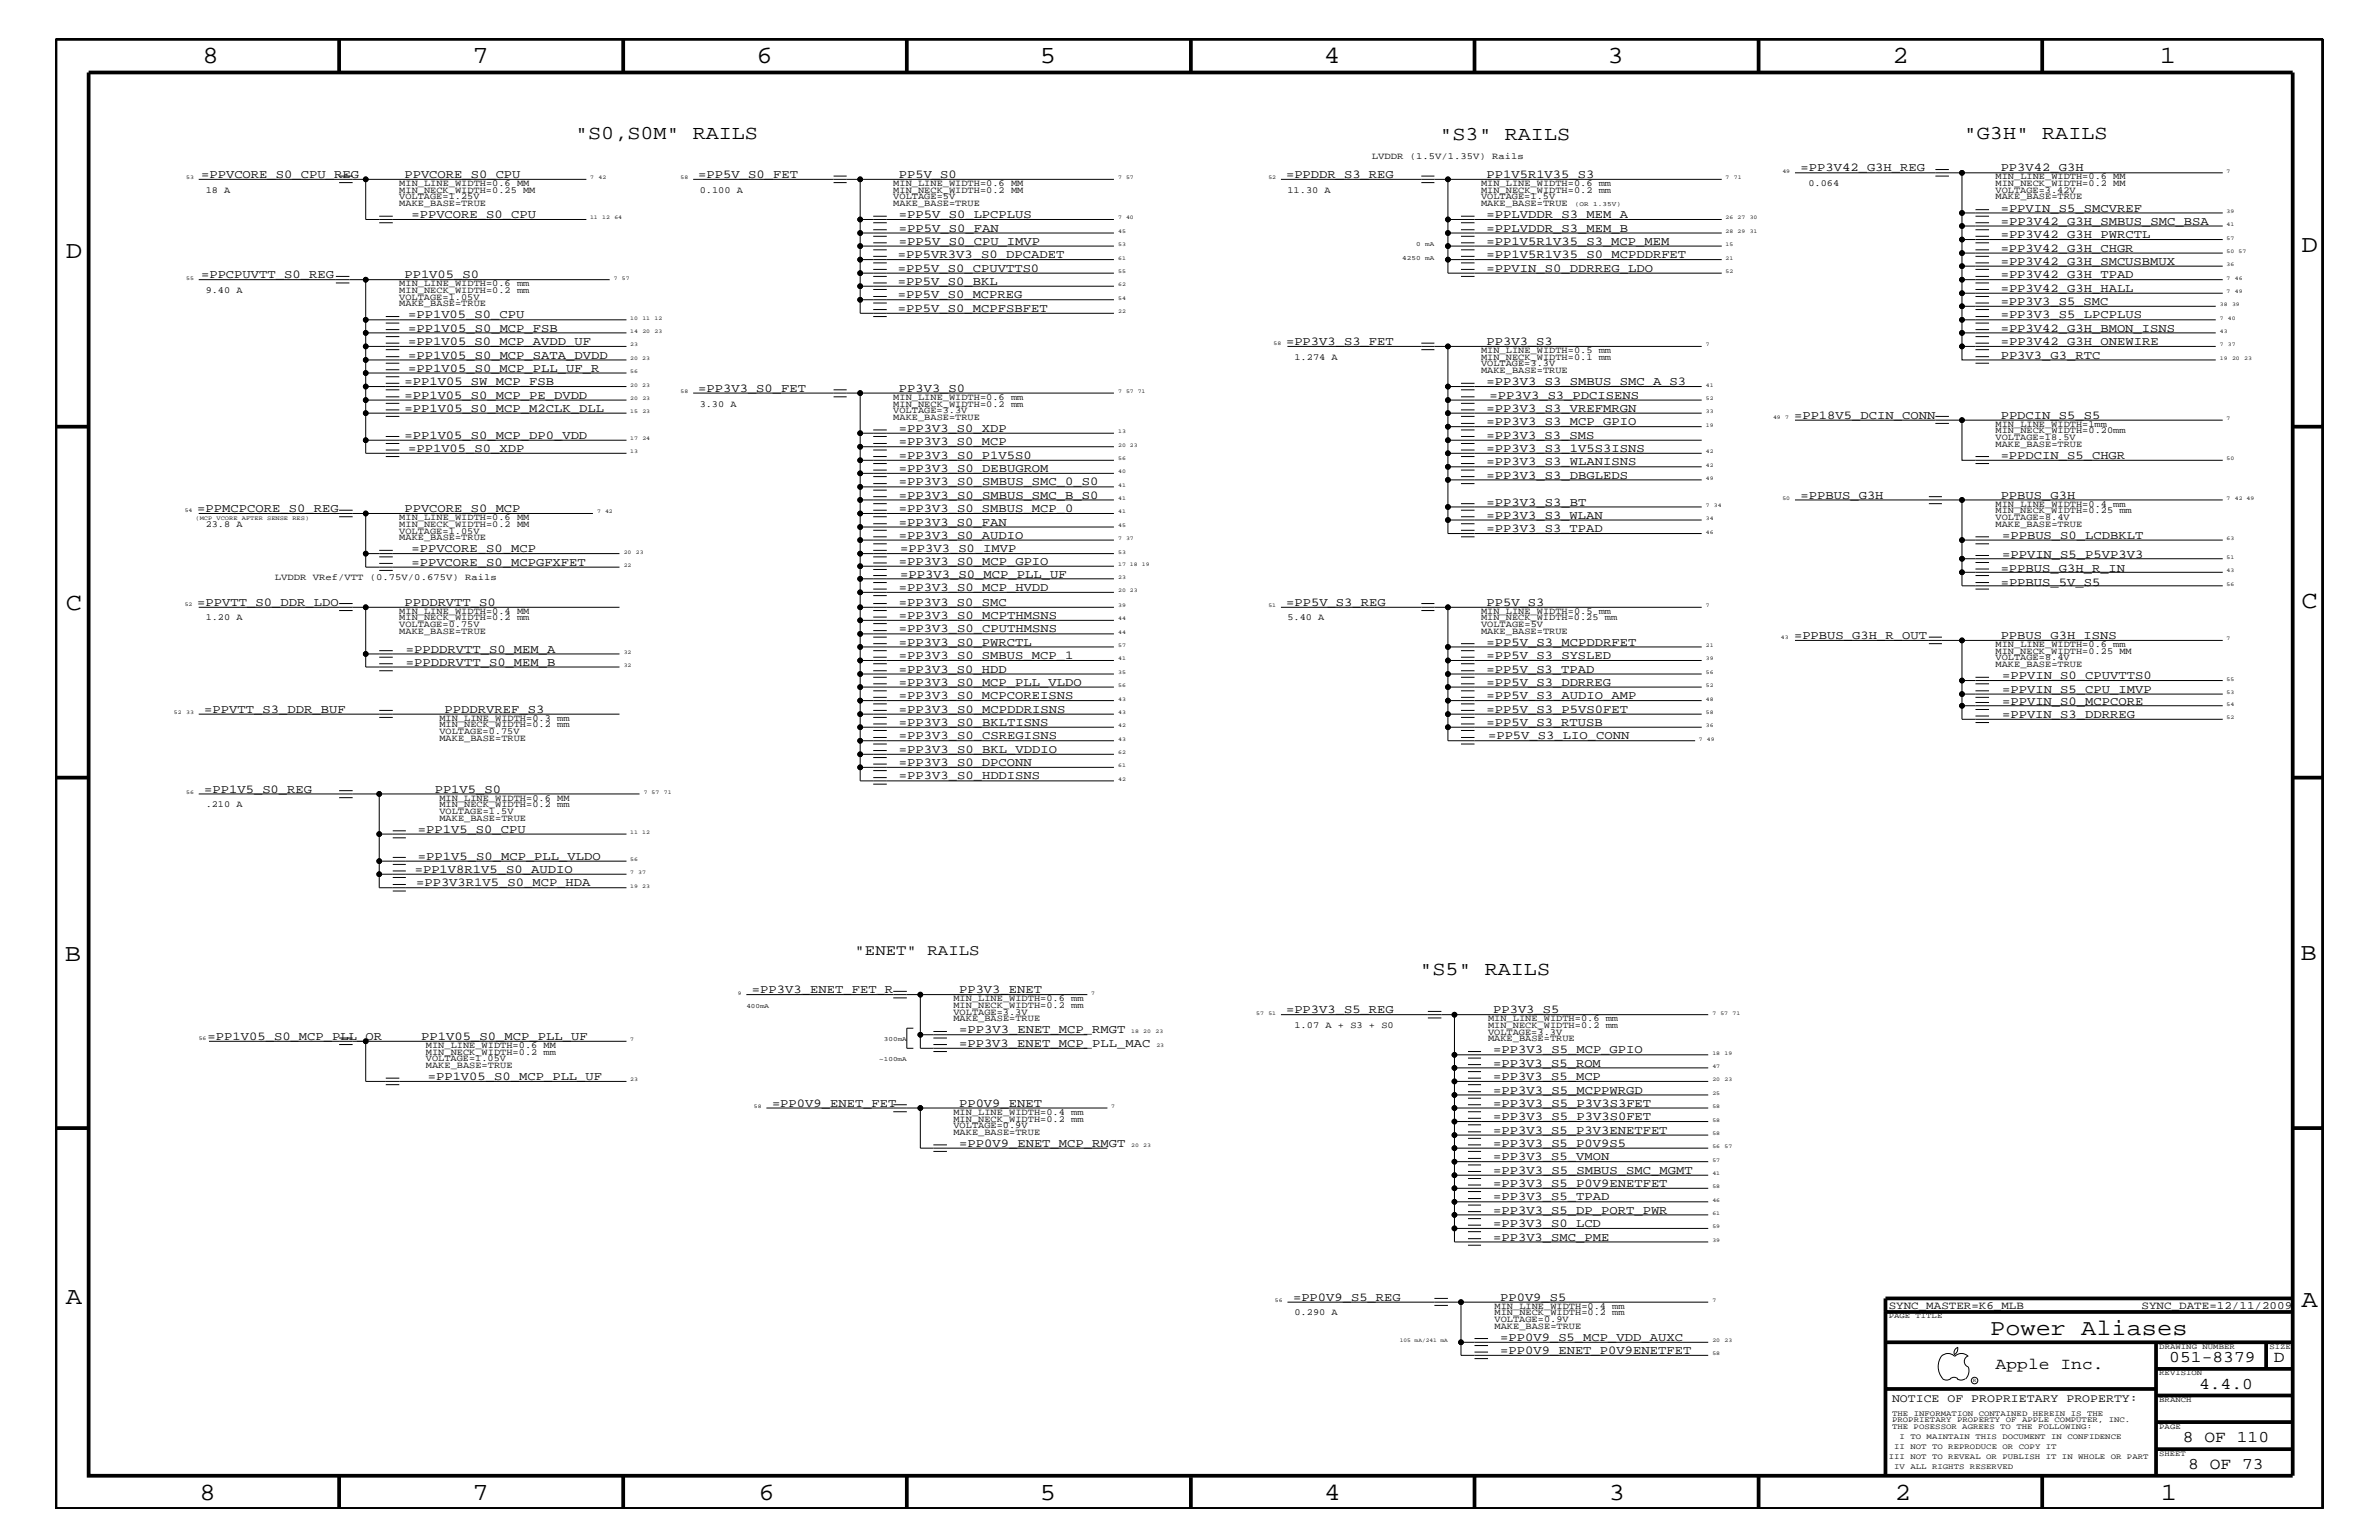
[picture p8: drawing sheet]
<svg xmlns="http://www.w3.org/2000/svg" width="432mm" height="279mm" viewBox="0 0 432 279" stroke-linecap="round" stroke-linejoin="round" font-family="sans-serif">
<defs><g id="words">
<g font-size="4.5">
<text x="36.7" y="11.5">8</text>
<text x="85.8" y="11.5">7</text>
<text x="137.3" y="11.5">6</text>
<text x="188.7" y="11.5">5</text>
<text x="240.3" y="11.5">4</text>
<text x="291.8" y="11.5">3</text>
<text x="343.5" y="11.5">2</text>
<text x="392" y="11.5">1</text>
<text x="11.9" y="46.8">D</text>
<text x="417.7" y="45.7">D</text>
<text x="11.9" y="110.6">C</text>
<text x="417.7" y="110.3">C</text>
<text x="11.8" y="174.3">B</text>
<text x="417.6" y="174.2">B</text>
<text x="11.9" y="236.7">A</text>
<text x="417.7" y="237.1">A</text>
<text x="36.2" y="272.1">8</text>
<text x="85.8" y="272.1">7</text>
<text x="137.7" y="272.1">6</text>
<text x="188.7" y="272.1">5</text>
<text x="240.4" y="272.1">4</text>
<text x="292" y="272.1">3</text>
<text x="343.9" y="272.1">2</text>
<text x="392.2" y="272.1">1</text>
</g>
<text font-size="4.1" x="361.2" y="242.3">Power Aliases</text>
<g font-size="3.6">
<text x="104.4" y="25.3">&quot;S0,S0M&quot; RAILS</text>
<text x="261.3" y="25.4">&quot;S3&quot; RAILS</text>
<text x="356.4" y="25.3">&quot;G3H&quot; RAILS</text>
<text x="257.6" y="176.9">&quot;S5&quot; RAILS</text>
</g>
<g font-size="3">
<text x="362.2" y="248.4">Apple Inc.</text>
<text x="393.7" y="247.1">051-8379</text>
<text x="399.2" y="252">4.4.0</text>
<text x="412.7" y="247.1">D</text>
<text x="396.2" y="261.6">8 OF 110</text>
<text x="397.2" y="266.6">8 OF 73</text>
</g>
<text font-size="2.8" x="155.1" y="173.3">&quot;ENET&quot; RAILS</text>
<g font-size="2.2">
<text x="36.5" y="32.3">=PPVCORE_S0_CPU_REG</text>
<text x="73.4" y="32.3">PPVCORE_S0_CPU</text>
<text x="126.7" y="32.3">=PP5V_S0_FET</text>
<text x="163.2" y="32.3">PP5V_S0</text>
<text x="233.4" y="32.3">=PPDDR_S3_REG</text>
<text x="269.8" y="32.3">PP1V5R1V35_S3</text>
<text x="326.8" y="31.1">=PP3V42_G3H_REG</text>
<text x="363.1" y="31.1">PP3V42_G3H</text>
<text x="74.7" y="39.6">=PPVCORE_S0_CPU</text>
<text x="163.2" y="39.6">=PP5V_S0_LPCPLUS</text>
<text x="269.8" y="39.6">=PPLVDDR_S3_MEM_A</text>
<text x="363.1" y="40.8">=PP3V42_G3H_SMBUS_SMC_BSA</text>
<text x="363.1" y="38.4">=PPVIN_S5_SMCVREF</text>
<text x="163" y="46.8">=PP5VR3V3_S0_DPCADET</text>
<text x="163.2" y="44.4">=PP5V_S0_CPU_IMVP</text>
<text x="163.2" y="42">=PP5V_S0_FAN</text>
<text x="269.8" y="46.8">=PP1V5R1V35_S0_MCPDDRFET</text>
<text x="269.8" y="42">=PPLVDDR_S3_MEM_B</text>
<text x="269.8" y="44.4">=PP1V5R1V35_S3_MCP_MEM</text>
<text x="363.1" y="45.7">=PP3V42_G3H_CHGR</text>
<text x="363.1" y="43.2">=PP3V42_G3H_PWRCTL</text>
<text x="36.5" y="50.5">=PPCPUVTT_S0_REG</text>
<text x="73.4" y="50.5">PP1V05_S0</text>
<text x="163" y="49.3">=PP5V_S0_CPUVTTS0</text>
<text x="163" y="51.7">=PP5V_S0_BKL</text>
<text x="269.8" y="49.3">=PPVIN_S0_DDRREG_LDO</text>
<text x="363.1" y="52.9">=PP3V42_G3H_HALL</text>
<text x="363.1" y="48">=PP3V42_G3H_SMCUSBMUX</text>
<text x="363.1" y="50.5">=PP3V42_G3H_TPAD</text>
<text x="74.1" y="57.8">=PP1V05_S0_CPU</text>
<text x="163" y="54.1">=PP5V_S0_MCPREG</text>
<text x="163" y="56.6">=PP5V_S0_MCPFSBFET</text>
<text x="363.1" y="55.3">=PP3V3_S5_SMC</text>
<text x="363.1" y="57.8">=PP3V3_S5_LPCPLUS</text>
<text x="74.1" y="60.2">=PP1V05_S0_MCP_FSB</text>
<text x="74.1" y="65.1">=PP1V05_S0_MCP_SATA_DVDD</text>
<text x="74.1" y="62.6">=PP1V05_S0_MCP_AVDD_UF</text>
<text x="233.4" y="62.6">=PP3V3_S3_FET</text>
<text x="269.8" y="62.6">PP3V3_S3</text>
<text x="363.1" y="62.6">=PP3V42_G3H_ONEWIRE</text>
<text x="363.1" y="65.1">PP3V3_G3_RTC</text>
<text x="363.1" y="60.2">=PP3V42_G3H_BMON_ISNS</text>
<text x="73.4" y="69.9">=PP1V05_SW_MCP_FSB</text>
<text x="74.1" y="67.5">=PP1V05_S0_MCP_PLL_UF_R</text>
<text x="126.7" y="71.1">=PP3V3_S0_FET</text>
<text x="163.2" y="71.1">PP3V3_S0</text>
<text x="269.8" y="69.9">=PP3V3_S3_SMBUS_SMC_A_S3</text>
<text x="73.4" y="74.7">=PP1V05_S0_MCP_M2CLK_DLL</text>
<text x="73.4" y="72.3">=PP1V05_S0_MCP_PE_DVDD</text>
<text x="269.8" y="77.2">=PP3V3_S3_MCP_GPIO</text>
<text x="269.8" y="74.7">=PP3V3_S3_VREFMRGN</text>
<text x="270.3" y="72.3">=PP3V3_S3_PDCISENS</text>
<text x="325.6" y="76">=PP18V5_DCIN_CONN</text>
<text x="363.1" y="76">PPDCIN_S5_S5</text>
<text x="73.4" y="79.6">=PP1V05_S0_MCP_DP0_VDD</text>
<text x="74.1" y="82">=PP1V05_S0_XDP</text>
<text x="163.2" y="83.3">=PP3V3_S0_P1V5S0</text>
<text x="163.2" y="78.3">=PP3V3_S0_XDP</text>
<text x="163.2" y="80.8">=PP3V3_S0_MCP</text>
<text x="269.8" y="82">=PP3V3_S3_1V5S3ISNS</text>
<text x="269.8" y="79.6">=PP3V3_S3_SMS</text>
<text x="363.1" y="83.3">=PPDCIN_S5_CHGR</text>
<text x="163.2" y="85.6">=PP3V3_S0_DEBUGROM</text>
<text x="163.2" y="88.1">=PP3V3_S0_SMBUS_SMC_0_S0</text>
<text x="269.8" y="86.9">=PP3V3_S3_DBGLEDS</text>
<text x="269.8" y="84.4">=PP3V3_S3_WLANISNS</text>
<text x="35.8" y="92.9">=PPMCPCORE_S0_REG</text>
<text x="73.4" y="92.9">PPVCORE_S0_MCP</text>
<text x="163.2" y="95.4">=PP3V3_S0_FAN</text>
<text x="163.2" y="92.9">=PP3V3_S0_SMBUS_MCP_0</text>
<text x="163.2" y="90.5">=PP3V3_S0_SMBUS_SMC_B_S0</text>
<text x="269.8" y="94.2">=PP3V3_S3_WLAN</text>
<text x="269.8" y="91.7">=PP3V3_S3_BT</text>
<text x="326.8" y="90.5">=PPBUS_G3H</text>
<text x="363.1" y="90.5">PPBUS_G3H</text>
<text x="74.7" y="100.2">=PPVCORE_S0_MCP</text>
<text x="163.2" y="97.7">=PP3V3_S0_AUDIO</text>
<text x="163.4" y="100.2">=PP3V3_S0_IMVP</text>
<text x="269.8" y="96.5">=PP3V3_S3_TPAD</text>
<text x="363.4" y="97.7">=PPBUS_S0_LCDBKLT</text>
<text x="363.4" y="101.2">=PPVIN_S5_P5VP3V3</text>
<text x="74.7" y="102.6">=PPVCORE_S0_MCPGFXFET</text>
<text x="163.2" y="102.5">=PP3V3_S0_MCP_GPIO</text>
<text x="163.2" y="107.2">=PP3V3_S0_MCP_HVDD</text>
<text x="163.4" y="104.8">=PP3V3_S0_MCP_PLL_UF</text>
<text x="363.1" y="106.3">=PPBUS_5V_S5</text>
<text x="363.1" y="103.8">=PPBUS_G3H_R_IN</text>
<text x="35.8" y="109.9">=PPVTT_S0_DDR_LDO</text>
<text x="73.4" y="109.9">PPDDRVTT_S0</text>
<text x="163.2" y="109.9">=PP3V3_S0_SMC</text>
<text x="163.2" y="112.3">=PP3V3_S0_MCPTHMSNS</text>
<text x="233.4" y="109.9">=PP5V_S3_REG</text>
<text x="269.8" y="109.9">PP5V_S3</text>
<text x="73.7" y="118.4">=PPDDRVTT_S0_MEM_A</text>
<text x="163.2" y="117.2">=PP3V3_S0_PWRCTL</text>
<text x="163.2" y="114.8">=PP3V3_S0_CPUTHMSNS</text>
<text x="163.2" y="119.6">=PP3V3_S0_SMBUS_MCP_1</text>
<text x="269.8" y="117.2">=PP5V_S3_MCPDDRFET</text>
<text x="269.8" y="119.6">=PP5V_S3_SYSLED</text>
<text x="325.6" y="115.9">=PPBUS_G3H_R_OUT</text>
<text x="363.1" y="115.9">PPBUS_G3H_ISNS</text>
<text x="73.7" y="120.8">=PPDDRVTT_S0_MEM_B</text>
<text x="163.2" y="124.4">=PP3V3_S0_MCP_PLL_VLDO</text>
<text x="163.2" y="122">=PP3V3_S0_HDD</text>
<text x="269.8" y="124.4">=PP5V_S3_DDRREG</text>
<text x="269.8" y="122">=PP5V_S3_TPAD</text>
<text x="363.4" y="123.2">=PPVIN_S0_CPUVTTS0</text>
<text x="363.4" y="125.7">=PPVIN_S5_CPU_IMVP</text>
<text x="37.1" y="129.3">=PPVTT_S3_DDR_BUF</text>
<text x="80.7" y="129.3">PPDDRVREF_S3</text>
<text x="163.2" y="131.7">=PP3V3_S0_BKLTISNS</text>
<text x="163.2" y="129.3">=PP3V3_S0_MCPDDRISNS</text>
<text x="163.2" y="126.9">=PP3V3_S0_MCPCOREISNS</text>
<text x="269.8" y="126.9">=PP5V_S3_AUDIO_AMP</text>
<text x="269.8" y="129.3">=PP5V_S3_P5VS0FET</text>
<text x="269.8" y="131.7">=PP5V_S3_RTUSB</text>
<text x="363.4" y="127.9">=PPVIN_S0_MCPCORE</text>
<text x="363.4" y="130.2">=PPVIN_S3_DDRREG</text>
<text x="163.2" y="134.1">=PP3V3_S0_CSREGISNS</text>
<text x="163.2" y="136.6">=PP3V3_S0_BKL_VDDIO</text>
<text x="270.1" y="134.1">=PP5V_S3_LIO_CONN</text>
<text x="37.1" y="143.9">=PP1V5_S0_REG</text>
<text x="78.9" y="143.9">PP1V5_S0</text>
<text x="163.2" y="139">=PP3V3_S0_DPCONN</text>
<text x="163.2" y="141.4">=PP3V3_S0_HDDISNS</text>
<text x="75.9" y="156">=PP1V5_S0_MCP_PLL_VLDO</text>
<text x="75.9" y="151.1">=PP1V5_S0_CPU</text>
<text x="75.3" y="158.4">=PP1V8R1V5_S0_AUDIO</text>
<text x="75.5" y="160.8">=PP3V3R1V5_S0_MCP_HDA</text>
<text x="136.5" y="180.2">=PP3V3_ENET_FET_R</text>
<text x="174.1" y="180.2">PP3V3_ENET</text>
<text x="233.4" y="183.8">=PP3V3_S5_REG</text>
<text x="271" y="183.8">PP3V3_S5</text>
<text x="37.7" y="188.7">=PP1V05_S0_MCP_PLL_OR</text>
<text x="76.5" y="188.7">PP1V05_S0_MCP_PLL_UF</text>
<text x="174.1" y="187.5">=PP3V3_ENET_MCP_RMGT</text>
<text x="174.1" y="189.9">=PP3V3_ENET_MCP_PLL_MAC</text>
<text x="271" y="191.1">=PP3V3_S5_MCP_GPIO</text>
<text x="77.6" y="195.9">=PP1V05_S0_MCP_PLL_UF</text>
<text x="271" y="195.9">=PP3V3_S5_MCP</text>
<text x="271" y="193.6">=PP3V3_S5_ROM</text>
<text x="140.1" y="200.9">=PP0V9_ENET_FET</text>
<text x="174.1" y="200.9">PP0V9_ENET</text>
<text x="271" y="200.9">=PP3V3_S5_P3V3S3FET</text>
<text x="271" y="203.2">=PP3V3_S5_P3V3S0FET</text>
<text x="271" y="198.4">=PP3V3_S5_MCPPWRGD</text>
<text x="174.1" y="208.1">=PP0V9_ENET_MCP_RMGT</text>
<text x="271" y="205.7">=PP3V3_S5_P3V3ENETFET</text>
<text x="271" y="208.1">=PP3V3_S5_P0V9S5</text>
<text x="271" y="213">=PP3V3_S5_SMBUS_SMC_MGMT</text>
<text x="271" y="215.3">=PP3V3_S5_P0V9ENETFET</text>
<text x="271" y="210.5">=PP3V3_S5_VMON</text>
<text x="271" y="220.2">=PP3V3_S5_DP_PORT_PWR</text>
<text x="271" y="217.8">=PP3V3_S5_TPAD</text>
<text x="271" y="225.1">=PP3V3_SMC_PME</text>
<text x="271" y="222.6">=PP3V3_S0_LCD</text>
<text x="234.7" y="236">=PP0V9_S5_REG</text>
<text x="272.3" y="236">PP0V9_S5</text>
<text x="272.3" y="245.6">=PP0V9_ENET_P0V9ENETFET</text>
<text x="272.3" y="243.3">=PP0V9_S5_MCP_VDD_AUXC</text>
</g>
<text font-size="2.1" x="343.4" y="254.4">NOTICE OF PROPRIETARY PROPERTY:</text>
<g font-size="2">
<text x="342.8" y="237.4">SYNC_MASTER=K6_MLB</text>
<text x="388.7" y="237.4">SYNC_DATE=12/11/2009</text>
</g>
<g font-size="1.7">
<text x="249" y="28.9">LVDDR (1.5V/1.35V) Rails</text>
<text x="37.3" y="35">18 A</text>
<text x="72.5" y="35">MIN_NECK_WIDTH=0.25 MM</text>
<text x="72.5" y="33.7">MIN_LINE_WIDTH=0.6 MM</text>
<text x="127" y="35">0.100 A</text>
<text x="162.1" y="35">MIN_NECK_WIDTH=0.2 MM</text>
<text x="162.1" y="33.7">MIN_LINE_WIDTH=0.6 MM</text>
<text x="233.7" y="35">11.30 A</text>
<text x="268.8" y="33.7">MIN_LINE_WIDTH=0.6 mm</text>
<text x="268.8" y="35">MIN_NECK_WIDTH=0.2 mm</text>
<text x="328.3" y="33.7">0.064</text>
<text x="362.2" y="32.5">MIN_LINE_WIDTH=0.6 MM</text>
<text x="362.2" y="35">VOLTAGE=3.42V</text>
<text x="362.2" y="33.7">MIN_NECK_WIDTH=0.2 MM</text>
<text x="72.5" y="37.4">MAKE_BASE=TRUE</text>
<text x="72.5" y="36.2">VOLTAGE=1.25V</text>
<text x="162.1" y="36.2">VOLTAGE=5V</text>
<text x="162.1" y="37.4">MAKE_BASE=TRUE</text>
<text x="268.8" y="36.2">VOLTAGE=1.5V</text>
<text x="268.8" y="37.4">MAKE_BASE=TRUE</text>
<text x="362.2" y="36.2">MAKE_BASE=TRUE</text>
<text x="37.3" y="53.2">9.40 A</text>
<text x="72.5" y="51.9">MIN_LINE_WIDTH=0.6 mm</text>
<text x="72.5" y="53.2">MIN_NECK_WIDTH=0.2 mm</text>
<text x="72.5" y="55.6">MAKE_BASE=TRUE</text>
<text x="72.5" y="54.4">VOLTAGE=1.05V</text>
<text x="234.9" y="65.3">1.274 A</text>
<text x="268.8" y="64">MIN_LINE_WIDTH=0.5 mm</text>
<text x="268.8" y="65.3">MIN_NECK_WIDTH=0.1 mm</text>
<text x="268.8" y="66.5">VOLTAGE=3.3V</text>
<text x="268.8" y="67.7">MAKE_BASE=TRUE</text>
<text x="127" y="73.8">3.30 A</text>
<text x="162.1" y="76.2">MAKE_BASE=TRUE</text>
<text x="162.1" y="72.6">MIN_LINE_WIDTH=0.6 mm</text>
<text x="162.1" y="73.8">MIN_NECK_WIDTH=0.2 mm</text>
<text x="162.1" y="75">VOLTAGE=3.3V</text>
<text x="362.2" y="77.4">MIN_LINE_WIDTH=1mm</text>
<text x="362.2" y="78.6">MIN_NECK_WIDTH=0.20mm</text>
<text x="362.2" y="79.9">VOLTAGE=18.5V</text>
<text x="362.2" y="81.1">MAKE_BASE=TRUE</text>
<text x="37.3" y="95.6">23.8 A</text>
<text x="72.5" y="95.6">MIN_NECK_WIDTH=0.2 MM</text>
<text x="72.5" y="94.3">MIN_LINE_WIDTH=0.6 MM</text>
<text x="362.2" y="95.6">MAKE_BASE=TRUE</text>
<text x="362.2" y="93.2">MIN_NECK_WIDTH=0.25 mm</text>
<text x="362.2" y="92">MIN_LINE_WIDTH=0.4 mm</text>
<text x="362.2" y="94.3">VOLTAGE=8.4V</text>
<text x="72.5" y="96.8">VOLTAGE=1.05V</text>
<text x="72.5" y="98">MAKE_BASE=TRUE</text>
<text x="49.9" y="105.3">LVDDR VRef/VTT (0.75V/0.675V) Rails</text>
<text x="37.3" y="112.6">1.20 A</text>
<text x="72.5" y="112.6">MIN_NECK_WIDTH=0.2 mm</text>
<text x="72.5" y="113.7">VOLTAGE=0.75V</text>
<text x="72.5" y="111.4">MIN_LINE_WIDTH=0.4 MM</text>
<text x="233.7" y="112.6">5.40 A</text>
<text x="268.8" y="112.6">MIN_NECK_WIDTH=0.25 mm</text>
<text x="268.8" y="113.7">VOLTAGE=5V</text>
<text x="268.8" y="111.4">MIN_LINE_WIDTH=0.5 mm</text>
<text x="72.5" y="115">MAKE_BASE=TRUE</text>
<text x="268.8" y="115">MAKE_BASE=TRUE</text>
<text x="362.2" y="118.6">MIN_NECK_WIDTH=0.25 MM</text>
<text x="362.2" y="119.8">VOLTAGE=8.4V</text>
<text x="362.2" y="117.4">MIN_LINE_WIDTH=0.6 mm</text>
<text x="362.2" y="121">MAKE_BASE=TRUE</text>
<text x="79.8" y="131.9">MIN_NECK_WIDTH=0.2 mm</text>
<text x="79.8" y="130.8">MIN_LINE_WIDTH=0.3 mm</text>
<text x="79.8" y="134.4">MAKE_BASE=TRUE</text>
<text x="79.8" y="133.2">VOLTAGE=0.75V</text>
<text x="37.3" y="146.5">.210 A</text>
<text x="79.8" y="149">MAKE_BASE=TRUE</text>
<text x="79.8" y="146.5">MIN_NECK_WIDTH=0.2 mm</text>
<text x="79.8" y="145.3">MIN_LINE_WIDTH=0.6 MM</text>
<text x="79.8" y="147.7">VOLTAGE=1.5V</text>
<text x="173.1" y="185.3">MAKE_BASE=TRUE</text>
<text x="173.1" y="181.6">MIN_LINE_WIDTH=0.6 mm</text>
<text x="173.1" y="182.9">MIN_NECK_WIDTH=0.2 mm</text>
<text x="173.1" y="184.1">VOLTAGE=3.3V</text>
<text x="270.1" y="185.3">MIN_LINE_WIDTH=0.6 mm</text>
<text x="77.3" y="191.4">MIN_NECK_WIDTH=0.2 mm</text>
<text x="77.3" y="190.2">MIN_LINE_WIDTH=0.6 MM</text>
<text x="234.9" y="186.5">1.07 A + S3 + S0</text>
<text x="270.1" y="186.5">MIN_NECK_WIDTH=0.2 mm</text>
<text x="270.1" y="188.9">MAKE_BASE=TRUE</text>
<text x="270.1" y="187.7">VOLTAGE=3.3V</text>
<text x="77.3" y="192.6">VOLTAGE=1.05V</text>
<text x="77.3" y="193.7">MAKE_BASE=TRUE</text>
<text x="173.1" y="203.5">MIN_NECK_WIDTH=0.2 mm</text>
<text x="173.1" y="202.3">MIN_LINE_WIDTH=0.4 mm</text>
<text x="173.1" y="205.9">MAKE_BASE=TRUE</text>
<text x="173.1" y="204.7">VOLTAGE=0.9V</text>
<text x="234.9" y="238.6">0.290 A</text>
<text x="271.3" y="238.6">MIN_NECK_WIDTH=0.2 mm</text>
<text x="271.3" y="237.4">MIN_LINE_WIDTH=0.4 mm</text>
<text x="271.3" y="239.9">VOLTAGE=0.9V</text>
<text x="271.3" y="241.1">MAKE_BASE=TRUE</text>
</g>
<g font-size="1.4">
<text x="342.8" y="239.2">PAGE TITLE</text>
<text x="391.9" y="244.7">DRAWING NUMBER</text>
<text x="411.9" y="244.7">SIZE</text>
<text x="391.9" y="249.5">REVISION</text>
<text x="343.4" y="256.8">THE INFORMATION CONTAINED HEREIN IS THE</text>
<text x="391.9" y="254.4">BRANCH</text>
<text x="343.4" y="259.3">THE POSESSOR AGREES TO THE FOLLOWING:</text>
<text x="343.4" y="258">PROPRIETARY PROPERTY OF APPLE COMPUTER, INC.</text>
<text x="343.8" y="262.9">II NOT TO REPRODUCE OR COPY IT</text>
<text x="344.8" y="261.1">I TO MAINTAIN THIS DOCUMENT IN CONFIDENCE</text>
<text x="391.9" y="259.3">PAGE</text>
<text x="342.8" y="264.7">III NOT TO REVEAL OR PUBLISH IT IN WHOLE OR PART</text>
<text x="343.8" y="266.6">IV ALL RIGHTS RESERVED</text>
<text x="391.9" y="264.1">SHEET</text>
</g>
<g font-size="1.2">
<text x="285.8" y="37.4">(OR</text>
<text x="289.2" y="37.4">1.35V)</text>
<text x="254.5" y="47.1">4250</text>
<text x="257" y="44.6">0 mA</text>
<text x="258.7" y="47.1">mA</text>
<text x="135.5" y="182.9">400mA</text>
<text x="160.4" y="188.9">300mA</text>
<text x="159.6" y="192.6">~100mA</text>
</g>
<text font-size="1.1" x="35.5" y="94.3">(MCP VCORE AFTER SENSE RES)</text>
<g font-size="1">
<text x="33.8" y="32.5">53</text>
<text x="107.1" y="32.5">7</text>
<text x="108.6" y="32.5">42</text>
<text x="123.5" y="32.5">58</text>
<text x="202.9" y="32.5">7</text>
<text x="204.4" y="32.5">57</text>
<text x="230.2" y="32.5">52</text>
<text x="313.2" y="32.5">7</text>
<text x="314.7" y="32.5">71</text>
<text x="323.5" y="31.4">49</text>
<text x="404.1" y="31.4">7</text>
<text x="107.1" y="39.8">11</text>
<text x="109.3" y="39.8">12</text>
<text x="111.5" y="39.8">64</text>
<text x="202.9" y="39.8">7</text>
<text x="204.4" y="39.8">40</text>
<text x="313.2" y="39.8">26</text>
<text x="315.4" y="39.8">27</text>
<text x="317.6" y="39.8">30</text>
<text x="404.1" y="41">41</text>
<text x="404.1" y="38.6">39</text>
<text x="202.9" y="44.6">53</text>
<text x="202.9" y="47.1">61</text>
<text x="202.9" y="42.3">45</text>
<text x="313.2" y="42.3">28</text>
<text x="313.2" y="44.6">15</text>
<text x="313.2" y="47.1">21</text>
<text x="315.4" y="42.3">29</text>
<text x="317.6" y="42.3">31</text>
<text x="404.1" y="45.9">50</text>
<text x="404.1" y="43.5">57</text>
<text x="406.3" y="45.9">57</text>
<text x="33.8" y="50.7">55</text>
<text x="111.4" y="50.7">7</text>
<text x="112.9" y="50.7">57</text>
<text x="202.9" y="49.6">55</text>
<text x="202.9" y="51.9">62</text>
<text x="313.2" y="49.6">52</text>
<text x="404.1" y="53.2">7</text>
<text x="404.1" y="48.3">36</text>
<text x="404.1" y="50.7">7</text>
<text x="405.6" y="53.2">49</text>
<text x="405.6" y="50.7">46</text>
<text x="114.4" y="58">10</text>
<text x="116.6" y="58">11</text>
<text x="118.8" y="58">12</text>
<text x="202.9" y="54.4">54</text>
<text x="202.9" y="56.8">22</text>
<text x="402.9" y="55.6">38</text>
<text x="402.9" y="58">7</text>
<text x="404.4" y="58">40</text>
<text x="405.1" y="55.6">39</text>
<text x="114.4" y="65.3">20</text>
<text x="114.4" y="60.4">14</text>
<text x="114.4" y="62.9">23</text>
<text x="116.6" y="65.3">23</text>
<text x="116.6" y="60.4">20</text>
<text x="118.8" y="60.4">23</text>
<text x="231.1" y="62.6">58</text>
<text x="309.6" y="62.9">7</text>
<text x="402.9" y="62.9">7</text>
<text x="402.9" y="65.3">19</text>
<text x="402.9" y="60.4">43</text>
<text x="404.4" y="62.9">37</text>
<text x="405.1" y="65.3">20</text>
<text x="407.3" y="65.3">23</text>
<text x="114.4" y="67.7">56</text>
<text x="114.4" y="70.1">20</text>
<text x="116.6" y="70.1">23</text>
<text x="123.5" y="71.3">58</text>
<text x="202.9" y="71.3">7</text>
<text x="204.4" y="71.3">57 71</text>
<text x="309.6" y="70.1">41</text>
<text x="114.4" y="72.6">20</text>
<text x="114.4" y="75">15</text>
<text x="116.6" y="72.6">23</text>
<text x="116.6" y="75">23</text>
<text x="309.6" y="77.4">19</text>
<text x="309.6" y="75">33</text>
<text x="309.6" y="72.6">52</text>
<text x="321.8" y="76">49</text>
<text x="324" y="76">7</text>
<text x="404.1" y="76.2">7</text>
<text x="114.4" y="82.2">13</text>
<text x="114.4" y="79.9">17</text>
<text x="116.6" y="79.9">24</text>
<text x="202.9" y="83.5">56</text>
<text x="202.9" y="78.6">13</text>
<text x="202.9" y="81.1">20 23</text>
<text x="309.6" y="82.2">42</text>
<text x="404.1" y="83.5">50</text>
<text x="202.9" y="85.9">40</text>
<text x="202.9" y="88.3">41</text>
<text x="309.6" y="87.1">49</text>
<text x="309.6" y="84.7">42</text>
<text x="33.5" y="92.9">54</text>
<text x="108.4" y="93.2">7</text>
<text x="109.8" y="93.2">42</text>
<text x="202.9" y="93.2">41</text>
<text x="202.9" y="90.7">41</text>
<text x="202.9" y="95.6">45</text>
<text x="309.6" y="94.3">34</text>
<text x="309.6" y="92">7</text>
<text x="311.1" y="92">34</text>
<text x="323.5" y="90.7">50</text>
<text x="404.1" y="90.7">7</text>
<text x="405.6" y="90.7">42 49</text>
<text x="113.2" y="100.4">20</text>
<text x="115.4" y="100.4">23</text>
<text x="202.9" y="100.4">53</text>
<text x="202.9" y="98">7</text>
<text x="204.4" y="98">37</text>
<text x="309.6" y="96.8">46</text>
<text x="404.1" y="101.4">51</text>
<text x="404.1" y="98">63</text>
<text x="113.2" y="102.9">22</text>
<text x="202.9" y="107.5">20 23</text>
<text x="202.9" y="105">23</text>
<text x="202.9" y="102.7">17 18</text>
<text x="207.3" y="102.7">19</text>
<text x="404.1" y="106.3">56</text>
<text x="404.1" y="103.8">43</text>
<text x="33.5" y="109.9">52</text>
<text x="202.9" y="112.6">44</text>
<text x="202.9" y="110.2">39</text>
<text x="230.2" y="110.2">51</text>
<text x="309.6" y="110.2">7</text>
<text x="113.2" y="118.6">32</text>
<text x="202.9" y="117.4">57</text>
<text x="202.9" y="115">44</text>
<text x="202.9" y="119.8">41</text>
<text x="309.6" y="117.4">21</text>
<text x="309.6" y="119.8">39</text>
<text x="323.3" y="115.9">43</text>
<text x="404.1" y="116.2">7</text>
<text x="113.2" y="121">32</text>
<text x="202.9" y="124.7">56</text>
<text x="202.9" y="122.3">35</text>
<text x="309.6" y="122.3">56</text>
<text x="309.6" y="124.7">52</text>
<text x="404.1" y="123.5">55</text>
<text x="404.1" y="125.9">53</text>
<text x="31.6" y="129.6">52</text>
<text x="33.8" y="129.6">33</text>
<text x="202.9" y="131.9">42</text>
<text x="202.9" y="129.6">43</text>
<text x="202.9" y="127.1">43</text>
<text x="309.6" y="129.6">58</text>
<text x="309.6" y="131.9">36</text>
<text x="309.6" y="127.1">48</text>
<text x="404.1" y="128">54</text>
<text x="404.1" y="130.5">52</text>
<text x="202.9" y="134.4">43</text>
<text x="202.9" y="136.8">62</text>
<text x="308.4" y="134.4">7</text>
<text x="309.8" y="134.4">49</text>
<text x="202.9" y="139.2">61</text>
<text x="202.9" y="141.7">42</text>
<text x="33.8" y="144">56</text>
<text x="116.8" y="144">7</text>
<text x="118.3" y="144">57</text>
<text x="120.5" y="144">71</text>
<text x="114.4" y="151.3">11</text>
<text x="116.6" y="151.3">12</text>
<text x="114.4" y="158.6">7</text>
<text x="114.4" y="156.2">56</text>
<text x="114.4" y="161.1">19</text>
<text x="115.8" y="158.6">37</text>
<text x="116.6" y="161.1">23</text>
<text x="133.9" y="180.5">9</text>
<text x="198" y="180.5">7</text>
<text x="228" y="184.1">57</text>
<text x="230.2" y="184.1">51</text>
<text x="310.8" y="184.1">7</text>
<text x="312.3" y="184.1">57</text>
<text x="314.5" y="184.1">71</text>
<text x="36.1" y="188.7">56</text>
<text x="114.4" y="188.9">7</text>
<text x="205.3" y="187.5">18</text>
<text x="207.5" y="187.5">20</text>
<text x="209.7" y="187.5">23</text>
<text x="209.9" y="189.9">23</text>
<text x="310.8" y="191.4">18</text>
<text x="313" y="191.4">19</text>
<text x="114.4" y="196.2">23</text>
<text x="310.8" y="193.7">47</text>
<text x="310.8" y="196.2">20</text>
<text x="313" y="196.2">23</text>
<text x="136.8" y="201">58</text>
<text x="201.7" y="201">7</text>
<text x="310.8" y="201">58</text>
<text x="310.8" y="203.5">58</text>
<text x="310.8" y="198.7">25</text>
<text x="205.3" y="208.1">20</text>
<text x="207.5" y="208.1">23</text>
<text x="310.8" y="205.9">58</text>
<text x="310.8" y="208.3">56</text>
<text x="313" y="208.3">57</text>
<text x="310.8" y="215.6">58</text>
<text x="310.8" y="210.8">57</text>
<text x="310.8" y="213.2">41</text>
<text x="310.8" y="220.4">61</text>
<text x="310.8" y="218">46</text>
<text x="310.8" y="225.3">39</text>
<text x="310.8" y="222.9">59</text>
<text x="231.4" y="236.2">56</text>
<text x="310.8" y="236.2">7</text>
<text x="254.1" y="243.5">105 mA/241 mA</text>
<text x="310.8" y="245.9">58</text>
<text x="310.8" y="243.5">20</text>
<text x="313" y="243.5">23</text>
<text x="358.1" y="250.7">R</text>
</g>
</g></defs>
<g fill="none" stroke="#000" stroke-width=".18">
<path d="M36.1 32.5h30.3v7.3h40M61.6 33.1h2.4M61.6 31.9h2.4M66.4 32.5h40M68.8 39.2h2.5M125.8 32.5h30.3v7.3M151.3 33.1h2.4M151.3 31.9h2.4M156.1 32.5h46.1M156.1 39.8h46.1M156.1 39.8v17h46.1M158.5 39.2h2.5"/>
<path d="M232.5 32.5h80M258 33.1h2.4M258 31.9h2.4M262.8 39.8h49.7M262.8 32.5v12.1M265.2 39.2h2.4M325.8 31.4h77.6M351.3 31.9h2.4M351.3 30.8h2.4M356.1 38.6h47.3M356.1 31.4v9.6M358.6 39.2h2.4"/>
<path d="M358.6 38h2.4M36.1 50.7h74.6M61 51.3h2.4M61 50.2h2.4M66.4 50.7v7.3M68.8 40.4h2.5M70 59.8h2.5M70 57.4h2.5M70 58.6h2.5M113.7 58h-47.3v2.4M156.1 51.9h46.1M156.1 54.4h46.1"/>
<path d="M156.1 42.3h46.1M156.1 44.6h46.1M156.1 47.1h46.1M156.1 49.6h46.1M158.5 52.5h2.5M158.5 51.3h2.5M158.5 55h2.5M158.5 53.8h2.5M158.5 40.4h2.5M158.5 42.9h2.5M158.5 41.7h2.5M158.5 45.3h2.5"/>
<path d="M158.5 44.1h2.5M158.5 47.7h2.5M158.5 46.5h2.5M158.5 50.2h2.5M158.5 48.9h2.5M158.5 57.4h2.5M158.5 56.2h2.5M262.8 42.3h49.7M262.8 47.1v2.5h49.7M265.2 40.4h2.4M265.2 42.9h2.4M265.2 41.7h2.4"/>
<path d="M265.2 45.3h2.4M265.2 44.1h2.4M265.2 47.7h2.4M265.2 46.5h2.4M265.2 50.2h2.4M265.2 48.9h2.4M312.5 44.6h-49.7v2.5h49.7M356.1 43.5h47.3M356.1 48.3h47.3M356.1 45.9h47.3M356.1 43.5v7.2M358.6 59.8h2.4"/>
<path d="M358.6 52.5h2.4M358.6 51.3h2.4M358.6 55h2.4M358.6 53.8h2.4M358.6 40.4h2.4M358.6 42.9h2.4M358.6 41.7h2.4M358.6 45.3h2.4M358.6 44.1h2.4M358.6 47.7h2.4M358.6 46.5h2.4M358.6 50.2h2.4"/>
<path d="M358.6 48.9h2.4M358.6 57.4h2.4M358.6 56.2h2.4M358.6 58.6h2.4M402.2 58h-46.1v2.4M402.2 55.6h-46.1v2.4M403.4 53.2h-47.3v2.4M403.4 50.7h-47.3v2.5M403.4 41h-47.3v2.5M70 61.1h2.5M70 79.2h2.5M70 63.4h2.5"/>
<path d="M70 62.3h2.5M70 65.9h2.5M70 64.7h2.5M70 73.2h2.5M70 72h2.5M70 75.6h2.5M70 74.4h2.5M70 70.7h2.5M70 69.5h2.5M70 68.4h2.5M70 67.1h2.5M113.7 79.9h-47.3v2.3h47.3"/>
<path d="M113.7 75h-47.3v4.9M113.7 72.6h-47.3v2.4M113.7 70.1h-47.3v2.5M113.7 67.7h-47.3v2.4M113.7 65.3h-47.3v2.4M113.7 62.9h-47.3v2.4M113.7 60.4h-47.3v2.5M125.8 71.3h30.3v7.3M151.3 72h2.4M151.3 70.7h2.4M156.1 71.3h46.1M158.5 79.2h2.5"/>
<path d="M158.5 78h2.5M202.2 78.6h-46.1v2.5M233.7 62.9h29.1v7.2M258 63.4h2.4M258 62.3h2.4M262.8 79.9h46.1M262.8 62.9h46.1M262.8 77.4h46.1M262.8 72.6h46.1M262.8 75h46.1M262.8 70.1h46.1M262.8 70.1v12.1"/>
<path d="M265.2 79.2h2.4M265.2 78h2.4M265.2 76.8h2.4M265.2 73.2h2.4M265.2 72h2.4M265.2 75.6h2.4M265.2 74.4h2.4M265.2 70.7h2.4M265.2 69.5h2.4M325.8 76.2h30.3v7.3h47.3M351.3 76.8h2.4M351.3 75.6h2.4"/>
<path d="M356.1 76.2h47.3M358.6 61.1h2.4M358.6 63.4h2.4M358.6 62.3h2.4M358.6 65.9h2.4M358.6 64.7h2.4M402.2 62.9h-46.1v2.4h46.1M402.2 60.4h-46.1v2.5M36.1 93.2h30.3v7.2M61.6 93.8h2.4M61.6 92.6h2.4M66.4 93.2h41.2"/>
<path d="M68.8 99.9h2.5M70 80.5h2.5M70 82.8h2.5M70 81.6h2.5M156.1 90.7h46.1M156.1 83.5h46.1M156.1 85.9h46.1M156.1 88.3h46.1M156.1 95.6h46.1M156.1 98h46.1M156.1 81.1h46.1M156.1 93.2h46.1"/>
<path d="M156.1 81.1v29.1M158.5 80.5h2.5M158.5 99.9h2.5M158.5 82.8h2.5M158.5 81.6h2.5M158.5 85.3h2.5M158.5 84.1h2.5M158.5 95h2.5M158.5 93.8h2.5M158.5 97.4h2.5M158.5 96.2h2.5M158.5 92.6h2.5"/>
<path d="M158.5 91.4h2.5M158.5 87.7h2.5M158.5 86.5h2.5M158.5 90.1h2.5M158.5 88.9h2.5M158.5 98.7h2.5M265.2 80.5h2.4M265.2 82.8h2.4M265.2 81.6h2.4M265.2 85.3h2.4M265.2 84.1h2.4M265.2 95h2.4"/>
<path d="M265.2 93.8h2.4M265.2 97.4h2.4M265.2 96.2h2.4M265.2 92.6h2.4M265.2 91.4h2.4M265.2 87.7h2.4M265.2 86.5h2.4M308.9 94.3h-46.1v2.5h46.1M308.9 92h-46.1v2.3M308.9 87.1h-46.1v4.9M308.9 84.7h-46.1v2.4M308.9 82.2h-46.1v2.5"/>
<path d="M325.8 90.7h30.3v7.3h47.3M350.1 91.4h2.4M350.1 90.1h2.4M356.1 98v8.3h47.3M356.1 90.7h47.3M358.6 82.8h2.4M358.6 84.1h2.4M358.6 97.4h2.4M358.6 98.7h2.4M36.1 110.2h30.3v8.4M61.6 110.8h2.4M61.6 109.5h2.4"/>
<path d="M66.4 118.6h46M66.4 118.6v2.4h46M66.4 110.2h46M68.8 119.2h2.5M68.8 101h2.5M68.8 118.1h2.5M68.8 103.5h2.5M68.8 102.2h2.5M112.4 100.4h-46v2.5h46M156.1 119.8h46.1M156.1 100.4h46.1M156.1 105h46.1"/>
<path d="M156.1 107.5h46.1M156.1 102.7h46.1M156.1 119.8v4.9M158.5 116.8h2.5M158.5 115.6h2.5M158.5 119.2h2.5M158.5 101h2.5M158.5 118.1h2.5M158.5 110.8h2.5M158.5 109.5h2.5M158.5 104.4h2.5M158.5 106.9h2.5"/>
<path d="M158.5 105.7h2.5M158.5 108.1h2.5M158.5 113.1h2.5M158.5 112h2.5M158.5 114.4h2.5M158.5 103.3h2.5M158.5 102.1h2.5M202.2 117.4h-46.1v2.4M202.2 115h-46.1v2.4M202.2 112.6h-46.1v2.4M202.2 110.2h-46.1v2.4M232.5 110.2h30.3v7.2"/>
<path d="M258 110.8h2.4M258 109.5h2.4M262.8 119.8h46.1M262.8 110.2h46.1M262.8 117.4v17h44.9M262.8 117.4h46.1M265.2 116.8h2.4M265.2 119.2h2.4M265.2 118.1h2.4M325.8 116.2h30.3v7.3M350.1 116.8h2.4M350.1 115.6h2.4"/>
<path d="M356.1 116.2h47.3M356.1 101.4h47.3M356.1 103.8h47.3M358.6 102.1h2.4M358.6 100.8h2.4M358.6 104.4h2.4M358.6 103.2h2.4M358.6 106.9h2.4M358.6 105.7h2.4M36.1 129.6h76.3M68.8 120.4h2.5M68.8 130.2h2.5"/>
<path d="M68.8 128.9h2.5M68.8 121.7h2.5M156.1 122.3h46.1M156.1 139.2v2.5h46.1M158.5 126.5h2.5M158.5 125.3h2.5M158.5 124.1h2.5M158.5 122.9h2.5M158.5 120.4h2.5M158.5 130.2h2.5M158.5 128.9h2.5M158.5 121.7h2.5"/>
<path d="M158.5 132.5h2.5M158.5 131.3h2.5M158.5 135h2.5M158.5 133.8h2.5M158.5 127.7h2.5M158.5 139.8h2.5M158.5 138.6h2.5M158.5 137.4h2.5M158.5 136.2h2.5M202.2 136.8h-46.1v2.4h46.1M202.2 134.4h-46.1v2.4M202.2 131.9h-46.1v2.5"/>
<path d="M202.2 129.6h-46.1v2.3M202.2 127.1h-46.1v2.5M202.2 124.7h-46.1v2.4M262.8 129.6h46.1M262.8 124.7h46.1M262.8 131.9h46.1M262.8 127.1h46.1M262.8 122.3h46.1M265.2 126.5h2.4M265.2 125.3h2.4M265.2 124.1h2.4M265.2 122.9h2.4"/>
<path d="M265.2 120.4h2.4M265.2 130.2h2.4M265.2 128.9h2.4M265.2 121.7h2.4M265.2 132.5h2.4M265.2 131.3h2.4M265.2 135h2.4M265.2 133.8h2.4M265.2 127.7h2.4M356.1 125.9h47.3M356.1 128h47.3M356.1 125.9v4.6h47.3"/>
<path d="M358.6 126.5h2.4M358.6 125.3h2.4M358.6 124.1h2.4M358.6 122.9h2.4M358.6 128.7h2.4M358.6 127.5h2.4M358.6 131.1h2.4M358.6 129.9h2.4M403.4 123.5h-47.3v2.4M36.1 144h32.7v7.3M61.6 144.7h2.4M61.6 143.5h2.4"/>
<path d="M68.8 144h47.3M71.3 156.8h2.4M71.3 155.6h2.4M71.3 159.2h2.4M71.3 158h2.4M71.3 152h2.4M71.3 150.7h2.4M113.7 158.6h-44.9v2.5h44.9M113.7 156.2h-44.9v2.4M113.7 151.3h-44.9v4.9M158.5 142.3h2.5M158.5 141.1h2.5"/>
<path d="M71.3 161.7h2.4M71.3 160.5h2.4M162.1 179.9h2.5M37.9 188.9h28.5M61.6 188.3h2.4M61.6 189.5h2.4M70 196.8h2.5M70 195.6h2.5M113.7 188.9h-47.3v7.3h47.3M135.5 180.5h61.9M162.1 181h2.5M165.8 186.5h-1.2v3.7h1.2"/>
<path d="M167 187.7h30.4M167 180.5v9.7h30.4M169.4 188.3h2.5M169.4 187.1h2.5M169.4 189.5h2.5M169.4 190.8h2.5M232.5 184.1h77.5M259.2 184.7h2.4M259.2 183.5h2.4M264 196.2h46M264 184.1v7.3M264 196.2v2.5"/>
<path d="M266.4 196.8h2.4M266.4 195.6h2.4M266.4 190.8h2.4M266.4 192h2.4M266.4 194.4h2.4M266.4 193.2h2.4M266.4 199.2h2.4M266.4 198.1h2.4M310 198.7h-46v2.3M310 193.7h-46v2.5M310 191.4h-46v2.3M139.1 201h61.9"/>
<path d="M162.1 201.7h2.5M162.1 200.4h2.5M167 201v7.3h34M169.4 208.9h2.5M169.4 207.7h2.5M264 218v7.3h46M266.4 206.5h2.4M266.4 205.3h2.4M266.4 208.9h2.4M266.4 207.7h2.4M266.4 201.7h2.4M266.4 200.4h2.4"/>
<path d="M266.4 211.4h2.4M266.4 210.2h2.4M266.4 213.8h2.4M266.4 212.5h2.4M266.4 216.2h2.4M266.4 215h2.4M266.4 218.6h2.4M266.4 217.5h2.4M266.4 219.8h2.4M266.4 204.1h2.4M266.4 202.9h2.4M310 215.6h-46v2.4h46"/>
<path d="M310 213.2h-46v2.4M310 210.8h-46v2.4M310 208.3h-46v2.5M310 205.9h-46v2.4M310 203.5h-46v2.4M310 201h-46v2.5M233.7 236.2h31.5v7.3h44.8M260.4 236.8h2.4M260.4 235.6h2.4M264 220.4h46M264 222.9h46M265.2 236.2h44.8"/>
<path d="M266.4 221.1h2.4M266.4 223.5h2.4M266.4 222.3h2.4M266.4 225.9h2.4M266.4 224.7h2.4M265.2 243.5v2.4h44.8M267.6 244.1h2.5M267.6 242.9h2.5M267.6 246.5h2.5M267.6 245.3h2.5M352.3 246.1a1.69 1.69 0 0 1 2.5 0 1.72 1.72 0 0 1 2.4 0M352.4 246a3.2 3.2 0 0 0 .4 4.3l.8 .1 .4-.2"/>
<path d="M354 250.2l.7-.3 .7 .3M355.2 250.2l.7 .2 .7-.2M355.3 244.4v.3a1.18 1.18 0 0 1-.6 1.1M355.4 244.4a.99 .99 0 0 0-.6 1.4M357.2 246a1.04 1.04 0 0 0-.7 1 1.04 1.04 0 0 0 .7 1M357.3 248l.1 .7a2.11 2.11 0 0 1-.6 1.5"/>
<circle cx="66.4" cy="32.5" r=".42"/>
<circle cx="156.1" cy="39.8" r=".42"/>
<circle cx="156.1" cy="32.5" r=".42"/>
<circle cx="262.8" cy="39.8" r=".42"/>
<circle cx="262.8" cy="32.5" r=".42"/>
<circle cx="356.1" cy="38.6" r=".42"/>
<circle cx="356.1" cy="31.4" r=".42"/>
<circle cx="66.4" cy="58" r=".42"/>
<circle cx="66.4" cy="50.7" r=".42"/>
<circle cx="156.1" cy="49.6" r=".42"/>
<circle cx="156.1" cy="47.1" r=".42"/>
<circle cx="156.1" cy="54.4" r=".42"/>
<circle cx="156.1" cy="51.9" r=".42"/>
<circle cx="156.1" cy="44.6" r=".42"/>
<circle cx="156.1" cy="42.3" r=".42"/>
<circle cx="262.8" cy="47.1" r=".42"/>
<circle cx="262.8" cy="42.3" r=".42"/>
<circle cx="262.8" cy="44.6" r=".42"/>
<circle cx="356.1" cy="58" r=".42"/>
<circle cx="356.1" cy="55.6" r=".42"/>
<circle cx="356.1" cy="48.3" r=".42"/>
<circle cx="356.1" cy="41" r=".42"/>
<circle cx="356.1" cy="50.7" r=".42"/>
<circle cx="356.1" cy="45.9" r=".42"/>
<circle cx="356.1" cy="43.5" r=".42"/>
<circle cx="356.1" cy="53.2" r=".42"/>
<circle cx="66.4" cy="75" r=".42"/>
<circle cx="66.4" cy="65.3" r=".42"/>
<circle cx="66.4" cy="60.4" r=".42"/>
<circle cx="66.4" cy="72.6" r=".42"/>
<circle cx="66.4" cy="62.9" r=".42"/>
<circle cx="66.4" cy="67.7" r=".42"/>
<circle cx="66.4" cy="79.9" r=".42"/>
<circle cx="66.4" cy="70.1" r=".42"/>
<circle cx="156.1" cy="78.6" r=".42"/>
<circle cx="156.1" cy="71.3" r=".42"/>
<circle cx="262.8" cy="75" r=".42"/>
<circle cx="262.8" cy="70.1" r=".42"/>
<circle cx="262.8" cy="79.9" r=".42"/>
<circle cx="262.8" cy="62.9" r=".42"/>
<circle cx="262.8" cy="77.4" r=".42"/>
<circle cx="262.8" cy="72.6" r=".42"/>
<circle cx="356.1" cy="76.2" r=".42"/>
<circle cx="356.1" cy="60.4" r=".42"/>
<circle cx="356.1" cy="62.9" r=".42"/>
<circle cx="66.4" cy="93.2" r=".42"/>
<circle cx="156.1" cy="90.7" r=".42"/>
<circle cx="156.1" cy="93.2" r=".42"/>
<circle cx="156.1" cy="83.5" r=".42"/>
<circle cx="156.1" cy="95.6" r=".42"/>
<circle cx="156.1" cy="85.9" r=".42"/>
<circle cx="156.1" cy="98" r=".42"/>
<circle cx="156.1" cy="81.1" r=".42"/>
<circle cx="156.1" cy="88.3" r=".42"/>
<circle cx="262.8" cy="82.2" r=".42"/>
<circle cx="262.8" cy="92" r=".42"/>
<circle cx="262.8" cy="84.7" r=".42"/>
<circle cx="262.8" cy="94.3" r=".42"/>
<circle cx="262.8" cy="87.1" r=".42"/>
<circle cx="356.1" cy="90.7" r=".42"/>
<circle cx="356.1" cy="98" r=".42"/>
<circle cx="66.4" cy="118.6" r=".42"/>
<circle cx="66.4" cy="100.4" r=".42"/>
<circle cx="66.4" cy="110.2" r=".42"/>
<circle cx="156.1" cy="110.2" r=".42"/>
<circle cx="156.1" cy="119.8" r=".42"/>
<circle cx="156.1" cy="105" r=".42"/>
<circle cx="156.1" cy="117.4" r=".42"/>
<circle cx="156.1" cy="100.4" r=".42"/>
<circle cx="156.1" cy="107.5" r=".42"/>
<circle cx="156.1" cy="102.7" r=".42"/>
<circle cx="156.1" cy="115" r=".42"/>
<circle cx="156.1" cy="112.6" r=".42"/>
<circle cx="262.8" cy="110.2" r=".42"/>
<circle cx="262.8" cy="119.8" r=".42"/>
<circle cx="262.8" cy="117.4" r=".42"/>
<circle cx="356.1" cy="103.8" r=".42"/>
<circle cx="356.1" cy="116.2" r=".42"/>
<circle cx="356.1" cy="101.4" r=".42"/>
<circle cx="156.1" cy="127.1" r=".42"/>
<circle cx="156.1" cy="129.6" r=".42"/>
<circle cx="156.1" cy="139.2" r=".42"/>
<circle cx="156.1" cy="136.8" r=".42"/>
<circle cx="156.1" cy="131.9" r=".42"/>
<circle cx="156.1" cy="124.7" r=".42"/>
<circle cx="156.1" cy="122.3" r=".42"/>
<circle cx="156.1" cy="134.4" r=".42"/>
<circle cx="262.8" cy="127.1" r=".42"/>
<circle cx="262.8" cy="129.6" r=".42"/>
<circle cx="262.8" cy="124.7" r=".42"/>
<circle cx="262.8" cy="131.9" r=".42"/>
<circle cx="262.8" cy="122.3" r=".42"/>
<circle cx="356.1" cy="125.9" r=".42"/>
<circle cx="356.1" cy="123.5" r=".42"/>
<circle cx="356.1" cy="128" r=".42"/>
<circle cx="68.8" cy="151.3" r=".42"/>
<circle cx="68.8" cy="144" r=".42"/>
<circle cx="68.8" cy="156.2" r=".42"/>
<circle cx="68.8" cy="158.6" r=".42"/>
<circle cx="66.4" cy="188.9" r=".42"/>
<circle cx="167" cy="180.5" r=".42"/>
<circle cx="167" cy="187.7" r=".42"/>
<circle cx="264" cy="191.4" r=".42"/>
<circle cx="264" cy="198.7" r=".42"/>
<circle cx="264" cy="184.1" r=".42"/>
<circle cx="264" cy="196.2" r=".42"/>
<circle cx="264" cy="193.7" r=".42"/>
<circle cx="167" cy="201" r=".42"/>
<circle cx="264" cy="210.8" r=".42"/>
<circle cx="264" cy="205.9" r=".42"/>
<circle cx="264" cy="201" r=".42"/>
<circle cx="264" cy="213.2" r=".42"/>
<circle cx="264" cy="218" r=".42"/>
<circle cx="264" cy="208.3" r=".42"/>
<circle cx="264" cy="215.6" r=".42"/>
<circle cx="264" cy="203.5" r=".42"/>
<circle cx="264" cy="222.9" r=".42"/>
<circle cx="264" cy="220.4" r=".42"/>
<circle cx="265.2" cy="236.2" r=".42"/>
<circle cx="265.2" cy="243.5" r=".42"/>
<circle cx="358.4" cy="250.5" r=".59"/>
</g>
<g fill="none" stroke="#000" stroke-width=".68" stroke-linecap="butt">
<path d="M10.1 7.1h411.5v266.7h-411.5zM16.1 13.2h400v254.5h-400zM61.6 7.1v6.1M113.1 7.1v6.1M164.6 7.1v6.1M216.2 7.1v6.1M267.6 7.1v6.1M319.2 7.1v6.1M370.7 7.1v6.1M10.1 77.4h6M416.1 77.4h5.5M10.1 141.1h6"/>
<path d="M416.1 141.1h5.5M10.1 204.7h6M416.1 204.7h5.5M342.2 238h73.9M416.1 235.6h-73.9v32.1M342.2 243.5h73.9M342.2 252h49.1M391.3 243.5v24.2M391.3 258h24.8M391.3 253.2h24.8M391.3 248.4h24.8M411.3 243.5v4.9"/>
<path d="M61.6 267.7v6.1M113.1 267.7v6.1M164.6 267.7v6.1M216.2 268v5.8M267.6 267.7v6.1M319.2 267.7v6.1M370.7 267.7v6.1M391.3 262.9h24.8"/>
</g>
<g fill="#000">
<circle cx="66.4" cy="32.5" r=".42"/>
<circle cx="156.1" cy="39.8" r=".42"/>
<circle cx="156.1" cy="32.5" r=".42"/>
<circle cx="262.8" cy="39.8" r=".42"/>
<circle cx="262.8" cy="32.5" r=".42"/>
<circle cx="356.1" cy="38.6" r=".42"/>
<circle cx="356.1" cy="31.4" r=".42"/>
<circle cx="66.4" cy="58" r=".42"/>
<circle cx="66.4" cy="50.7" r=".42"/>
<circle cx="156.1" cy="49.6" r=".42"/>
<circle cx="156.1" cy="47.1" r=".42"/>
<circle cx="156.1" cy="54.4" r=".42"/>
<circle cx="156.1" cy="51.9" r=".42"/>
<circle cx="156.1" cy="44.6" r=".42"/>
<circle cx="156.1" cy="42.3" r=".42"/>
<circle cx="262.8" cy="47.1" r=".42"/>
<circle cx="262.8" cy="42.3" r=".42"/>
<circle cx="262.8" cy="44.6" r=".42"/>
<circle cx="356.1" cy="58" r=".42"/>
<circle cx="356.1" cy="55.6" r=".42"/>
<circle cx="356.1" cy="48.3" r=".42"/>
<circle cx="356.1" cy="41" r=".42"/>
<circle cx="356.1" cy="50.7" r=".42"/>
<circle cx="356.1" cy="45.9" r=".42"/>
<circle cx="356.1" cy="43.5" r=".42"/>
<circle cx="356.1" cy="53.2" r=".42"/>
<circle cx="66.4" cy="75" r=".42"/>
<circle cx="66.4" cy="65.3" r=".42"/>
<circle cx="66.4" cy="60.4" r=".42"/>
<circle cx="66.4" cy="72.6" r=".42"/>
<circle cx="66.4" cy="62.9" r=".42"/>
<circle cx="66.4" cy="67.7" r=".42"/>
<circle cx="66.4" cy="79.9" r=".42"/>
<circle cx="66.4" cy="70.1" r=".42"/>
<circle cx="156.1" cy="78.6" r=".42"/>
<circle cx="156.1" cy="71.3" r=".42"/>
<circle cx="262.8" cy="75" r=".42"/>
<circle cx="262.8" cy="70.1" r=".42"/>
<circle cx="262.8" cy="79.9" r=".42"/>
<circle cx="262.8" cy="62.9" r=".42"/>
<circle cx="262.8" cy="77.4" r=".42"/>
<circle cx="262.8" cy="72.6" r=".42"/>
<circle cx="356.1" cy="76.2" r=".42"/>
<circle cx="356.1" cy="60.4" r=".42"/>
<circle cx="356.1" cy="62.9" r=".42"/>
<circle cx="66.4" cy="93.2" r=".42"/>
<circle cx="156.1" cy="90.7" r=".42"/>
<circle cx="156.1" cy="93.2" r=".42"/>
<circle cx="156.1" cy="83.5" r=".42"/>
<circle cx="156.1" cy="95.6" r=".42"/>
<circle cx="156.1" cy="85.9" r=".42"/>
<circle cx="156.1" cy="98" r=".42"/>
<circle cx="156.1" cy="81.1" r=".42"/>
<circle cx="156.1" cy="88.3" r=".42"/>
<circle cx="262.8" cy="82.2" r=".42"/>
<circle cx="262.8" cy="92" r=".42"/>
<circle cx="262.8" cy="84.7" r=".42"/>
<circle cx="262.8" cy="94.3" r=".42"/>
<circle cx="262.8" cy="87.1" r=".42"/>
<circle cx="356.1" cy="90.7" r=".42"/>
<circle cx="356.1" cy="98" r=".42"/>
<circle cx="66.4" cy="118.6" r=".42"/>
<circle cx="66.4" cy="100.4" r=".42"/>
<circle cx="66.4" cy="110.2" r=".42"/>
<circle cx="156.1" cy="110.2" r=".42"/>
<circle cx="156.1" cy="119.8" r=".42"/>
<circle cx="156.1" cy="105" r=".42"/>
<circle cx="156.1" cy="117.4" r=".42"/>
<circle cx="156.1" cy="100.4" r=".42"/>
<circle cx="156.1" cy="107.5" r=".42"/>
<circle cx="156.1" cy="102.7" r=".42"/>
<circle cx="156.1" cy="115" r=".42"/>
<circle cx="156.1" cy="112.6" r=".42"/>
<circle cx="262.8" cy="110.2" r=".42"/>
<circle cx="262.8" cy="119.8" r=".42"/>
<circle cx="262.8" cy="117.4" r=".42"/>
<circle cx="356.1" cy="103.8" r=".42"/>
<circle cx="356.1" cy="116.2" r=".42"/>
<circle cx="356.1" cy="101.4" r=".42"/>
<circle cx="156.1" cy="127.1" r=".42"/>
<circle cx="156.1" cy="129.6" r=".42"/>
<circle cx="156.1" cy="139.2" r=".42"/>
<circle cx="156.1" cy="136.8" r=".42"/>
<circle cx="156.1" cy="131.9" r=".42"/>
<circle cx="156.1" cy="124.7" r=".42"/>
<circle cx="156.1" cy="122.3" r=".42"/>
<circle cx="156.1" cy="134.4" r=".42"/>
<circle cx="262.8" cy="127.1" r=".42"/>
<circle cx="262.8" cy="129.6" r=".42"/>
<circle cx="262.8" cy="124.7" r=".42"/>
<circle cx="262.8" cy="131.9" r=".42"/>
<circle cx="262.8" cy="122.3" r=".42"/>
<circle cx="356.1" cy="125.9" r=".42"/>
<circle cx="356.1" cy="123.5" r=".42"/>
<circle cx="356.1" cy="128" r=".42"/>
<circle cx="68.8" cy="151.3" r=".42"/>
<circle cx="68.8" cy="144" r=".42"/>
<circle cx="68.8" cy="156.2" r=".42"/>
<circle cx="68.8" cy="158.6" r=".42"/>
<circle cx="66.4" cy="188.9" r=".42"/>
<circle cx="167" cy="180.5" r=".42"/>
<circle cx="167" cy="187.7" r=".42"/>
<circle cx="264" cy="191.4" r=".42"/>
<circle cx="264" cy="198.7" r=".42"/>
<circle cx="264" cy="184.1" r=".42"/>
<circle cx="264" cy="196.2" r=".42"/>
<circle cx="264" cy="193.7" r=".42"/>
<circle cx="167" cy="201" r=".42"/>
<circle cx="264" cy="210.8" r=".42"/>
<circle cx="264" cy="205.9" r=".42"/>
<circle cx="264" cy="201" r=".42"/>
<circle cx="264" cy="213.2" r=".42"/>
<circle cx="264" cy="218" r=".42"/>
<circle cx="264" cy="208.3" r=".42"/>
<circle cx="264" cy="215.6" r=".42"/>
<circle cx="264" cy="203.5" r=".42"/>
<circle cx="264" cy="222.9" r=".42"/>
<circle cx="264" cy="220.4" r=".42"/>
<circle cx="265.2" cy="236.2" r=".42"/>
<circle cx="265.2" cy="243.5" r=".42"/>
</g>
<use href="#words"/>
</svg>
